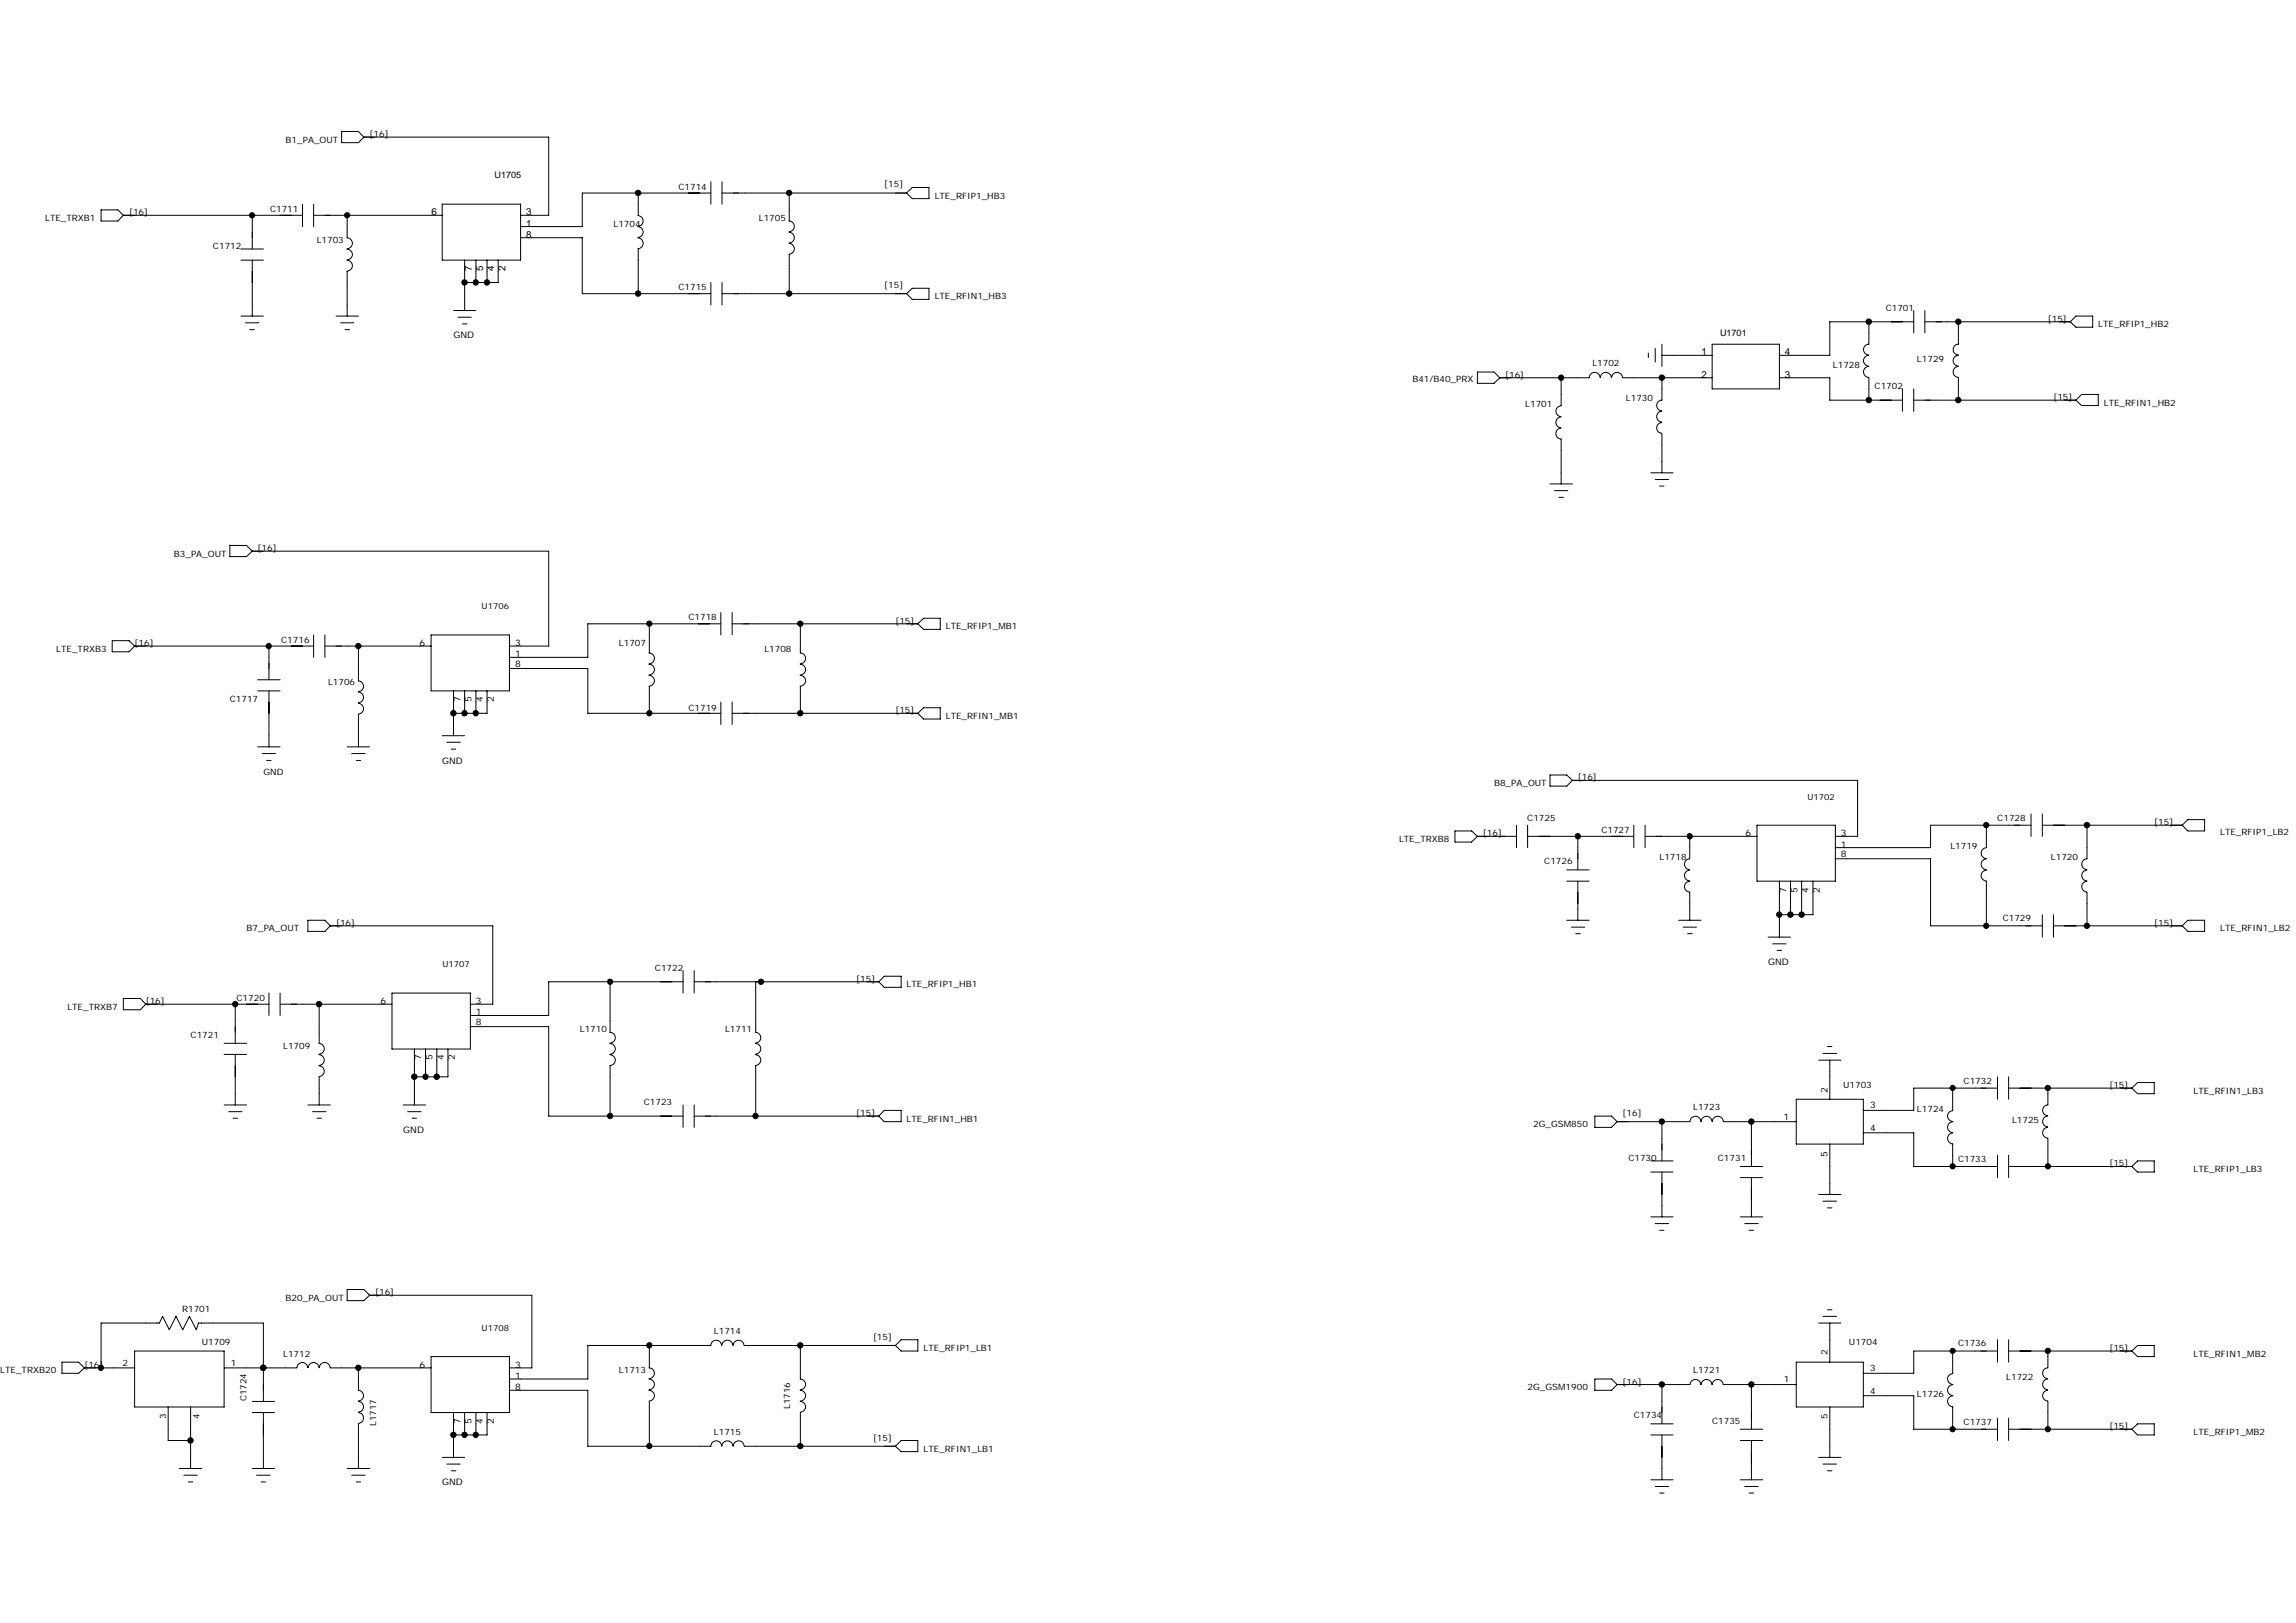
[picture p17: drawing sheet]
<svg xmlns="http://www.w3.org/2000/svg" width="297mm" height="210mm" viewBox="0 0 297 210" stroke-linecap="round" stroke-linejoin="round" font-family="sans-serif">
<defs><g id="words">
<g font-size="1.3">
<text x="55.8" y="27.9">6</text>
<text x="68.1" y="29.3">1</text>
<text x="68.1" y="27.9">3</text>
<text x="61" y="35.1" transform="rotate(-90 61 35.1)">7</text>
<text x="62.5" y="35.1" transform="rotate(-90 62.5 35.1)">5</text>
<text x="63.9" y="35.1" transform="rotate(-90 63.9 35.1)">4</text>
<text x="65.4" y="35.1" transform="rotate(-90 65.4 35.1)">2</text>
<text x="68.1" y="30.8">8</text>
<text x="220.1" y="46">1</text>
<text x="230.9" y="46">4</text>
<text x="220.1" y="48.9">2</text>
<text x="230.9" y="48.9">3</text>
</g>
<g font-size="1.2">
<text x="64" y="23.1">U1705</text>
<text x="58.7" y="43.8">GND</text>
<text x="222.5" y="43.5">U1701</text>
<text x="54.3" y="83.6">6</text>
<text x="66.7" y="83.6">3</text>
<text x="66.7" y="86.3">8</text>
<text x="66.7" y="85">1</text>
<text x="59.6" y="90.9" transform="rotate(-90 59.6 90.9)">7</text>
<text x="61" y="90.9" transform="rotate(-90 61 90.9)">5</text>
<text x="62.5" y="90.9" transform="rotate(-90 62.5 90.9)">4</text>
<text x="63.9" y="90.9" transform="rotate(-90 63.9 90.9)">2</text>
<text x="57.2" y="98.8">GND</text>
<text x="225.8" y="108.2">6</text>
<text x="238.2" y="110.8">8</text>
<text x="238.2" y="109.7">1</text>
<text x="238.2" y="108.2">3</text>
<text x="231.1" y="115.5" transform="rotate(-90 231.1 115.5)">7</text>
<text x="232.5" y="115.5" transform="rotate(-90 232.5 115.5)">5</text>
<text x="234" y="115.5" transform="rotate(-90 234 115.5)">4</text>
<text x="235.4" y="115.5" transform="rotate(-90 235.4 115.5)">2</text>
<text x="228.7" y="124.8">GND</text>
<text x="49.2" y="129.9">6</text>
<text x="61.6" y="131.4">1</text>
<text x="61.6" y="129.9">3</text>
<text x="54.5" y="137.2" transform="rotate(-90 54.5 137.2)">7</text>
<text x="55.9" y="137.2" transform="rotate(-90 55.9 137.2)">5</text>
<text x="57.4" y="137.2" transform="rotate(-90 57.4 137.2)">4</text>
<text x="58.8" y="137.2" transform="rotate(-90 58.8 137.2)">2</text>
<text x="61.6" y="132.6">8</text>
<text x="236.4" y="141.4" transform="rotate(-90 236.4 141.4)">2</text>
<text x="241.9" y="143.4">3</text>
<text x="52.2" y="146.6">GND</text>
<text x="230.7" y="144.8">1</text>
<text x="236.4" y="149.6" transform="rotate(-90 236.4 149.6)">5</text>
<text x="241.9" y="146.3">4</text>
<text x="54.3" y="177">6</text>
<text x="66.7" y="179.9">8</text>
<text x="66.7" y="178.4">1</text>
<text x="66.7" y="177">3</text>
<text x="59.6" y="184.2" transform="rotate(-90 59.6 184.2)">7</text>
<text x="61" y="184.2" transform="rotate(-90 61 184.2)">5</text>
<text x="62.5" y="184.2" transform="rotate(-90 62.5 184.2)">4</text>
<text x="63.9" y="184.2" transform="rotate(-90 63.9 184.2)">2</text>
<text x="57.2" y="192.1">GND</text>
</g>
<g font-size="1.1">
<text x="47.8" y="17.7">[16]</text>
<text x="37" y="18.5">B1_PA_OUT</text>
<text x="5.8" y="28.6">LTE_TRXB1</text>
<text x="16.7" y="27.9">[16]</text>
<text x="34.9" y="27.4">C1711</text>
<text x="79.4" y="29.3">L1704</text>
<text x="87.8" y="24.5">C1714</text>
<text x="98.2" y="28.6">L1705</text>
<text x="114.4" y="24.3">[15]</text>
<text x="120.9" y="25.7">LTE_RFIP1_HB3</text>
<text x="27.6" y="32.2">C1712</text>
<text x="41" y="31.5">L1703</text>
<text x="87.8" y="37.6">C1715</text>
<text x="114.4" y="37.3">[15]</text>
<text x="120.9" y="38.7">LTE_RFIN1_HB3</text>
<text x="244" y="40.2">C1701</text>
<text x="264.9" y="41.6">[15]</text>
<text x="206" y="47.4">L1702</text>
<text x="237.1" y="47.6">L1728</text>
<text x="248" y="46.8">L1729</text>
<text x="271.5" y="42.3">LTE_RFIP1_HB2</text>
<text x="182.7" y="49.4">B41/B40_PRX</text>
<text x="194.7" y="48.9">[16]</text>
<text x="197.3" y="52.6">L1701</text>
<text x="210.4" y="51.9">L1730</text>
<text x="242.5" y="50.3">C1702</text>
<text x="265.7" y="51.8">[15]</text>
<text x="272.2" y="52.5">LTE_RFIN1_HB2</text>
<text x="33.3" y="71.3">[16]</text>
<text x="22.5" y="72">B3_PA_OUT</text>
<text x="17.4" y="83.6">[16]</text>
<text x="36.4" y="83.2">C1716</text>
<text x="62.3" y="78.8">U1706</text>
<text x="80.1" y="83.6">L1707</text>
<text x="89.1" y="80.3">C1718</text>
<text x="115.8" y="80.7">[15]</text>
<text x="122.4" y="81.4">LTE_RFIP1_MB1</text>
<text x="7.3" y="84.3">LTE_TRXB3</text>
<text x="42.4" y="88.7">L1706</text>
<text x="98.9" y="84.3">L1708</text>
<text x="29.7" y="90.8">C1717</text>
<text x="89.1" y="92">C1719</text>
<text x="115.8" y="92.3">[15]</text>
<text x="122.4" y="93">LTE_RFIN1_MB1</text>
<text x="34.1" y="100.3">GND</text>
<text x="193.3" y="101.7">B8_PA_OUT</text>
<text x="204.1" y="101">[16]</text>
<text x="197.6" y="106.2">C1725</text>
<text x="207.2" y="107.8">C1727</text>
<text x="233.8" y="103.4">U1702</text>
<text x="258.4" y="106.2">C1728</text>
<text x="278.7" y="106.8">[15]</text>
<text x="181" y="108.9">LTE_TRXB8</text>
<text x="191.9" y="108.2">[16]</text>
<text x="199.8" y="111.8">C1726</text>
<text x="214.7" y="111.3">L1718</text>
<text x="252.3" y="109.8">L1719</text>
<text x="265.3" y="111.3">L1720</text>
<text x="287.2" y="108.1">LTE_RFIP1_LB2</text>
<text x="43.5" y="119.8">[16]</text>
<text x="259.1" y="119.2">C1729</text>
<text x="278.7" y="119.8">[15]</text>
<text x="31.9" y="120.5">B7_PA_OUT</text>
<text x="57.3" y="125.2">U1707</text>
<text x="84.7" y="125.6">C1722</text>
<text x="287.2" y="120.5">LTE_RFIN1_LB2</text>
<text x="8.7" y="130.6">LTE_TRXB7</text>
<text x="18.9" y="129.9">[16]</text>
<text x="30.6" y="129.5">C1720</text>
<text x="110.8" y="127">[15]</text>
<text x="117.3" y="127.7">LTE_RFIP1_HB1</text>
<text x="24.7" y="134.3">C1721</text>
<text x="36.6" y="135.7">L1709</text>
<text x="75" y="133.5">L1710</text>
<text x="93.8" y="133.5">L1711</text>
<text x="83.3" y="143">C1723</text>
<text x="219.1" y="143.7">L1723</text>
<text x="238.5" y="140.8">U1703</text>
<text x="248" y="143.8">L1724</text>
<text x="254" y="140.2">C1732</text>
<text x="272.9" y="140.8">[15]</text>
<text x="283.8" y="141.5">LTE_RFIN1_LB3</text>
<text x="110.8" y="144.4">[15]</text>
<text x="117.3" y="145.1">LTE_RFIN1_HB1</text>
<text x="198.3" y="145.9">2G_GSM850</text>
<text x="209.9" y="144.4">[16]</text>
<text x="260.3" y="145.3">L1725</text>
<text x="210.7" y="150.2">C1730</text>
<text x="222.2" y="150.2">C1731</text>
<text x="253.3" y="150.3">C1733</text>
<text x="272.9" y="150.9">[15]</text>
<text x="283.8" y="151.6">LTE_RFIP1_LB3</text>
<text x="48.5" y="167.6">[16]</text>
<text x="23.6" y="169.7">R1701</text>
<text x="37" y="168.3">B20_PA_OUT</text>
<text x="62.3" y="172.2">U1708</text>
<text x="92.4" y="172.6">L1714</text>
<text x="112.9" y="173.3">[15]</text>
<text x="0" y="177.7">LTE_TRXB20</text>
<text x="10.9" y="177">[16]</text>
<text x="15.8" y="176.7">2</text>
<text x="26.1" y="174.1">U1709</text>
<text x="29.9" y="176.7">1</text>
<text x="36.6" y="175.5">L1712</text>
<text x="80.1" y="177.7">L1713</text>
<text x="119.5" y="174.8">LTE_RFIP1_LB1</text>
<text x="197.6" y="179.9">2G_GSM1900</text>
<text x="209.9" y="179.1">[16]</text>
<text x="219.1" y="177.7">L1721</text>
<text x="230.8" y="178.9">1</text>
<text x="236.4" y="175.4" transform="rotate(-90 236.4 175.4)">2</text>
<text x="239.2" y="174.1">U1704</text>
<text x="241.9" y="177.4">3</text>
<text x="253.3" y="174.2">C1736</text>
<text x="259.6" y="178.5">L1722</text>
<text x="272.9" y="174.8">[15]</text>
<text x="283.8" y="175.5">LTE_RFIN1_MB2</text>
<text x="21.5" y="183.6" transform="rotate(-90 21.5 183.6)">3</text>
<text x="25.8" y="183.6" transform="rotate(-90 25.8 183.6)">4</text>
<text x="31.9" y="181.3" transform="rotate(-90 31.9 181.3)">C1724</text>
<text x="48.7" y="184.5" transform="rotate(-90 48.7 184.5)">L1717</text>
<text x="92.4" y="185.7">L1715</text>
<text x="102.2" y="182.3" transform="rotate(-90 102.2 182.3)">L1716</text>
<text x="211.4" y="183.5">C1734</text>
<text x="221.5" y="184.2">C1735</text>
<text x="236.4" y="183.6" transform="rotate(-90 236.4 183.6)">5</text>
<text x="241.9" y="180.3">4</text>
<text x="248" y="180.7">L1726</text>
<text x="254" y="184.3">C1737</text>
<text x="272.9" y="184.9">[15]</text>
<text x="283.8" y="185.7">LTE_RFIP1_MB2</text>
<text x="112.9" y="186.4">[15]</text>
<text x="119.5" y="187.8">LTE_RFIN1_LB1</text>
</g>
</g></defs>
<g fill="none" stroke="#000" stroke-width=".13">
<path d="M44.2 17h2.2l.7 .7-.7 .8h-2.2zM47.1 17.7h23.9v10.2h-3.7M13.1 27.2h2.2l.7 .7-.7 .7h-2.2zM16 27.9h23.1M31.2 32.2h2.9M31.2 33.7h2.9M32.6 27.9v4.3M32.6 33.7v7.2M39.1 26.4v2.9M40.6 27.9h16.6M40.6 26.4v2.9M44.9 30.8a.71 .71 0 0 1 .7 .7 .71 .71 0 0 1-.7 .7"/>
<path d="M44.9 32.2a.7 .7 0 0 1 .7 .7 .7 .7 0 0 1-.7 .7M44.9 33.7a.7 .7 0 0 1 .7 .7 .7 .7 0 0 1-.7 .7M44.9 27.9v2.9M44.9 35.1v5.8M57.2 26.4h10.1v7.3h-10.1zM60.1 33.7v6.5M61.6 33.7v2.9M63 33.7v2.9M64.4 33.7v2.9h-4.3M67.3 30.8h8v7.2h16.7M82.5 27.9a.69 .69 0 0 1 .7 .7 .69 .69 0 0 1-.7 .7M82.5 29.3a.69 .69 0 0 1 .7 .7 .69 .69 0 0 1-.7 .7"/>
<path d="M82.5 30.8a.7 .7 0 0 1 .7 .7 .7 .7 0 0 1-.7 .7M82.6 25v2.9M82.6 32.2v5.8M92 25h-16.7v4.3h-8M92 23.5v2.9M92 36.6v2.9M93.4 25h23.9M93.4 23.5v2.9M93.4 36.6v2.9M93.4 38h23.9M102.1 28.6a.69 .69 0 0 1 .7 .7 .69 .69 0 0 1-.7 .7M102.1 30.1a.69 .69 0 0 1 .7 .6 .69 .69 0 0 1-.7 .7"/>
<path d="M102.1 31.5a.69 .69 0 0 1 .7 .7 .69 .69 0 0 1-.7 .7M102.1 25v3.6M102.1 32.9v5.1M117.3 25l.7-.7h2.2v1.4h-2.2zM117.3 38l.7-.7h2.2v1.4h-2.2zM31.2 40.9h2.9M31.7 41.8h1.8M32.3 42.7h.6M43.5 40.9h2.9M44.1 41.8h1.7M44.6 42.7h.6M58.7 40.2h2.9"/>
<path d="M59.2 41h1.8M59.8 41.9h.6M191.1 48.1h2.2l.7 .8-.7 .7h-2.2zM194 48.9h11.6M201.9 55.4a.7 .7 0 0 0-.6 .7 .7 .7 0 0 0 .6 .7M201.9 54a.69 .69 0 0 0-.6 .6 .69 .69 0 0 0 .6 .7M201.9 52.5a.69 .69 0 0 0-.6 .7 .69 .69 0 0 0 .6 .7M202 48.9v3.6M202 56.8v5.8M205.6 48.9a.7 .7 0 0 1 .7-.7 .7 .7 0 0 1 .7 .7M207 48.9a.71 .71 0 0 1 .8-.7 .71 .71 0 0 1 .7 .7M208.5 48.9a.7 .7 0 0 1 .7-.7 .7 .7 0 0 1 .7 .7"/>
<path d="M209.9 48.9h11.6M213.3 45.7v.5M214.1 45.1v1.7M215 54.7a.69 .69 0 0 0-.7 .7 .69 .69 0 0 0 .7 .6M215 53.2a.69 .69 0 0 0-.7 .7 .69 .69 0 0 0 .7 .7M215 51.8a.69 .69 0 0 0-.7 .7 .69 .69 0 0 0 .7 .6M215 44.5v2.9M215 48.9v2.9M215 56.1v5.1M215 46h6.5M221.5 44.5h8.7v5.8h-8.7zM230.2 48.9h6.5v2.9h9.4"/>
<path d="M241.8 47.4a.71 .71 0 0 0-.7 .7 .71 .71 0 0 0 .7 .7M241.8 46a.7 .7 0 0 0-.7 .7 .7 .7 0 0 0 .7 .7M241.8 44.5a.7 .7 0 0 0-.7 .7 .7 .7 0 0 0 .7 .7M241.8 41.6v2.9M241.8 48.9v2.9M246.1 50.3v2.9M247.6 41.6h-10.9v4.4h-6.5M247.6 40.2v2.9M247.6 50.3v2.9M247.6 51.8h21M249 41.6h18.8M249 40.2v2.9"/>
<path d="M253.3 47.4a.7 .7 0 0 0-.6 .7 .7 .7 0 0 0 .6 .7M253.3 46a.69 .69 0 0 0-.6 .7 .69 .69 0 0 0 .6 .6M253.3 44.5a.69 .69 0 0 0-.6 .7 .69 .69 0 0 0 .6 .7M253.4 41.6v2.9M253.4 48.9v2.9M268.6 40.9h2.1v1.4h-2.1l-.8-.7zM269.3 51h2.2v1.5h-2.2l-.7-.7zM29.7 70.6h2.2l.7 .7-.7 .7h-2.2zM32.6 71.3h38.4v12.3h-5.1M93.3 79.2v2.9M94.7 79.2v2.9M200.5 62.6h2.9"/>
<path d="M201.1 63.5h1.7M201.7 64.3h.6M213.6 61.2h2.8M214.1 62h1.8M214.7 62.9h.6M14.5 82.9h2.2l.7 .7-.7 .7h-2.2zM17.4 83.6h23.2M33.3 87.9h2.9M33.3 89.4h2.9M33.3 96.6h2.9M33.9 97.5h1.7M34.5 98.4h.6"/>
<path d="M34.8 83.6v4.3M34.8 89.4v7.2M40.6 82.1v2.9M42 83.6h13.8M42 82.1v2.9M44.9 96.6h2.9M45.5 97.5h1.7M46.1 98.4h.5M46.4 88.1a.69 .69 0 0 1 .6 .7 .69 .69 0 0 1-.6 .7M46.4 89.5a.69 .69 0 0 1 .6 .7 .69 .69 0 0 1-.6 .7M46.4 91a.69 .69 0 0 1 .6 .7 .69 .69 0 0 1-.6 .7M46.4 83.6v4.5"/>
<path d="M46.4 92.4v4.2M55.8 82.1h10.1v7.3h-10.1zM57.2 95.2h2.9M57.8 96h1.7M58.4 96.9h.6M58.7 89.4v5.8M60.1 89.4v2.9M61.6 89.4v2.9M63 89.4v2.9h-4.3M65.9 86.5h10.1v5.8h17.3M84 84.5a.71 .71 0 0 1 .7 .7 .71 .71 0 0 1-.7 .7M84 85.9a.7 .7 0 0 1 .7 .7 .7 .7 0 0 1-.7 .7"/>
<path d="M84 87.4a.7 .7 0 0 1 .7 .7 .7 .7 0 0 1-.7 .7M84 80.7v3.8M84 88.8v3.5M93.3 80.7h-17.3v4.3h-10.1M93.3 90.8v2.9M94.7 80.7h24M94.7 90.8v2.9M94.7 92.3h24M103.5 85.9a.7 .7 0 0 1 .7 .7 .7 .7 0 0 1-.7 .7M103.5 87.4a.7 .7 0 0 1 .7 .7 .7 .7 0 0 1-.7 .7v3.5M103.5 80.7v3.8a.71 .71 0 0 1 .7 .7 .71 .71 0 0 1-.7 .7M118.7 80.7l.8-.7h2.1v1.4h-2.1z"/>
<path d="M118.7 92.3l.8-.7h2.1v1.4h-2.1zM39.8 119.1h2.2l.7 .7-.7 .7h-2.2zM42.7 119.8h21.1v10.1h-2.9M188.2 107.5h2.2l.7 .7-.7 .7h-2.2zM191.1 108.2h5.1M196.2 106.8v2.9M197.6 108.2h13.8M197.6 106.8v2.9M200.5 100.3h2.2l.7 .7-.7 .7h-2.2zM202.7 112.5h2.9M202.7 114h2.9M202.7 119.1h2.9"/>
<path d="M203.3 120h1.7M203.4 101h36.9v7.2h-2.9M204.1 108.2v4.3M204.1 114v5.1M211.4 106.8v2.9M212.8 108.2h14.5M212.8 106.8v2.9M217.2 119.1h2.9M217.8 120h1.7M218.6 114a.69 .69 0 0 0-.7 .7 .69 .69 0 0 0 .7 .7M218.6 112.6a.69 .69 0 0 0-.7 .7 .69 .69 0 0 0 .7 .7M218.6 111.1a.69 .69 0 0 0-.7 .7 .69 .69 0 0 0 .7 .7"/>
<path d="M218.6 108.2v2.9M218.6 115.4v3.7M227.3 106.8h10.1v7.2h-10.1zM230.2 114v7.2M231.6 114v4.3M233.1 114v4.3M234.5 114v4.3h-4.3M237.4 111.1h12.4v8.7h14.4M257 112.6a.7 .7 0 0 0-.7 .7 .7 .7 0 0 0 .7 .7M257 111.1a.7 .7 0 0 0-.7 .7 .7 .7 0 0 0 .7 .7M257 106.8v2.9a.7 .7 0 0 0-.7 .7 .7 .7 0 0 0 .7 .7M257 114v5.8"/>
<path d="M262.8 106.8h-13v2.9h-12.4M262.8 105.3v2.9M264.2 106.8h18.1M264.2 105.3v2.9M264.2 118.3v2.9M265.7 119.8h16.6M265.7 118.3v2.9M270 114a.69 .69 0 0 0-.7 .7 .69 .69 0 0 0 .7 .7M270 112.6a.69 .69 0 0 0-.7 .7 .69 .69 0 0 0 .7 .7M270 111.1a.69 .69 0 0 0-.7 .7 .69 .69 0 0 0 .7 .7M270 106.8v4.3M270 115.4v4.4"/>
<path d="M283 119.1h2.2v1.4h-2.2l-.7-.7zM283 106h2.2v1.5h-2.2l-.7-.7zM16 129.2h2.2l.7 .7-.7 .7h-2.2zM18.9 129.9h15.9M29 135h2.9M29 136.4h2.9M30.4 129.9v5.1M30.4 136.4v6.6M34.8 128.5v2.9M36.2 129.9h14.5M36.2 128.5v2.9M41.3 135a.69 .69 0 0 1 .6 .7 .69 .69 0 0 1-.6 .7"/>
<path d="M41.3 136.5a.69 .69 0 0 1 .6 .6 .69 .69 0 0 1-.6 .7M41.3 137.9a.69 .69 0 0 1 .6 .7 .69 .69 0 0 1-.6 .7M41.3 129.9v5.1M41.3 139.3v3.7M50.7 128.5h10.2v7.2h-10.2zM53.6 135.7v7.3M55.1 135.7v3.6M56.5 135.7v3.6M58 135.7v3.6h-4.4M60.9 132.8h10.1v11.6h17.4M78.9 133.6a.7 .7 0 0 1 .7 .7 .7 .7 0 0 1-.7 .7M78.9 135a.7 .7 0 0 1 .7 .7 .7 .7 0 0 1-.7 .7"/>
<path d="M78.9 136.5a.7 .7 0 0 1 .7 .7 .7 .7 0 0 1-.7 .7M78.9 127v6.5M78.9 137.9v6.5M88.4 127h-17.4v4.4h-10.1M88.4 125.6v2.9M89.8 127h23.9M89.8 125.6v2.9M97.7 133.6a.69 .69 0 0 1 .7 .6 .69 .69 0 0 1-.7 .7M97.7 135a.69 .69 0 0 1 .7 .7 .69 .69 0 0 1-.7 .7M97.7 136.5a.69 .69 0 0 1 .7 .6 .69 .69 0 0 1-.7 .7M97.8 127v6.5M97.8 137.9v6.5"/>
<path d="M114.4 126.3h2.2v1.4h-2.2l-.7-.7zM203.9 120.8h.5M218.3 120.8h.6M228.7 121.2h2.9M229.3 122.1h1.8M229.9 123h.6M235.3 137.2h2.9M235.8 136.3h1.8M236.4 135.4h.6M236.7 137.2v5M258.4 139.3v2.9M259.9 139.3v2.9"/>
<path d="M29 143h2.9M29.6 143.8h1.7M30.2 144.7h.5M39.8 143h2.9M40.4 143.8h1.8M41 144.7h.6M52.2 143h2.9M52.7 143.8h1.8M53.3 144.7h.6M88.4 143v2.9M89.8 143v2.9M89.8 144.4h23.9"/>
<path d="M114.4 143.7h2.2v1.4h-2.2l-.7-.7zM206.3 144.4h2.2l.7 .7-.7 .8h-2.2zM209.2 145.1h9.4M213.6 150.2h2.8M213.6 151.6h2.8M213.6 157.4h2.8M214.1 158.3h1.8M214.7 159.2h.6M215 145.1v5.1M215 151.6v5.8M218.6 145.1a.7 .7 0 0 1 .7-.7 .7 .7 0 0 1 .7 .7M220.1 145.1a.7 .7 0 0 1 .7-.7 .7 .7 0 0 1 .7 .7"/>
<path d="M221.5 145.1a.71 .71 0 0 1 .7-.7 .71 .71 0 0 1 .7 .7M223 145.1h9.4M225.1 150.9h2.9M225.1 152.4h2.9M225.1 157.4h2.9M225.7 158.3h1.8M226.3 159.2h.6M226.6 145.1v5.8M226.6 152.4v5M232.4 142.2h8.7v5.8h-8.7zM235.3 154.5h2.9M235.8 155.4h1.8"/>
<path d="M236.4 156.3h.6M236.7 148v6.5M241.1 146.6h6.5v4.3h10.8M252.6 140.8v2.9M252.6 148v2.9M252.6 146.6a.71 .71 0 0 0-.6 .7 .71 .71 0 0 0 .6 .7M252.6 145.1a.7 .7 0 0 0-.6 .7 .7 .7 0 0 0 .6 .7M252.6 143.7a.7 .7 0 0 0-.6 .7 .7 .7 0 0 0 .6 .7M258.4 149.5v2.9M258.4 140.8h-10.8v2.9h-6.5M259.9 149.5v2.9M259.9 140.8h15.9"/>
<path d="M259.9 150.9h15.9M264.9 145.9a.69 .69 0 0 0-.6 .6 .69 .69 0 0 0 .6 .7M264.9 144.4a.69 .69 0 0 0-.6 .7 .69 .69 0 0 0 .6 .7M264.9 143a.69 .69 0 0 0-.6 .6 .69 .69 0 0 0 .6 .7M264.9 140.8v2.2M264.9 147.3v3.6M275.8 150.9l.7-.7h2.2v1.4h-2.2zM275.8 140.8l.7-.7h2.2v1.4h-2.2zM8 176.2h2.2l.7 .8-.7 .7h-2.2zM10.9 177h6.5M13.1 177v-5.8h7.5l.4-.9 .9 1.7 .9-1.7 .8 1.7 .9-1.7 .9 1.7 .3-.8h8.4v10.1M17.4 174.8h11.6v7.2h-11.6z"/>
<path d="M29 177h9.4M38.4 177a.7 .7 0 0 1 .7-.7 .7 .7 0 0 1 .7 .7M39.9 177a.7 .7 0 0 1 .7-.7 .7 .7 0 0 1 .7 .7M41.3 177a.7 .7 0 0 1 .7-.7 .7 .7 0 0 1 .7 .7M42.7 177h13.1M44.9 166.8h2.2l.7 .8-.7 .7h-2.2zM46.4 179.9a.69 .69 0 0 1 .6 .7 .69 .69 0 0 1-.6 .7M46.4 177v2.9M47.8 167.6h21v9.4h-2.9M55.8 175.5h10.1v7.3h-10.1zM65.9 179.9h10.1v7.2h16a.7 .7 0 0 1 .7-.7 .7 .7 0 0 1 .7 .7M84 177a.7 .7 0 0 1 .7 .7 .7 .7 0 0 1-.7 .7"/>
<path d="M84 178.4a.7 .7 0 0 1 .7 .7 .7 .7 0 0 1-.7 .7M84 179.9a.7 .7 0 0 1 .7 .7 .7 .7 0 0 1-.7 .7M84 174.1v2.9M92 174.1a.69 .69 0 0 1 .7-.7 .69 .69 0 0 1 .6 .7M92 174.1h-16v4.3h-10.1M93.4 174.1a.7 .7 0 0 1 .7-.7 .7 .7 0 0 1 .7 .7M94.9 174.1a.69 .69 0 0 1 .7-.7 .69 .69 0 0 1 .6 .7M96.3 174.1h19.5M103.5 179.9a.7 .7 0 0 1 .7 .7 .7 .7 0 0 1-.7 .7M103.5 174.1v4.3a.7 .7 0 0 1 .7 .7 .7 .7 0 0 1-.7 .7M116.6 173.3h2.1v1.5h-2.1l-.8-.7zM206.3 178.4h2.2l.7 .7-.7 .8h-2.2z"/>
<path d="M209.2 179.1h9.4M215 179.1v5.1M218.6 179.1a.69 .69 0 0 1 .7-.6 .69 .69 0 0 1 .7 .6M220.1 179.1a.69 .69 0 0 1 .7-.6 .69 .69 0 0 1 .7 .6M221.5 179.1a.7 .7 0 0 1 .7-.6 .7 .7 0 0 1 .7 .6M223 179.1h9.4M226.6 179.1v5.8M232.4 176.2h8.7v5.8h-8.7zM235.3 171.2h2.9M235.8 170.3h1.8M236.4 169.5h.6M236.7 171.2v5"/>
<path d="M252.6 174.8v2.9M252.6 179.2a.7 .7 0 0 0-.6 .7 .7 .7 0 0 0 .6 .7M252.6 177.7a.7 .7 0 0 0-.6 .7 .7 .7 0 0 0 .6 .7M258.4 174.8h-10.8v2.9h-6.5M258.4 173.3v2.9M259.9 174.8h15.9M259.9 173.3v2.9M264.9 179.9a.69 .69 0 0 0-.6 .7 .69 .69 0 0 0 .6 .7M264.9 178.4a.69 .69 0 0 0-.6 .7 .69 .69 0 0 0 .6 .7M264.9 177a.69 .69 0 0 0-.6 .7 .69 .69 0 0 0 .6 .7M264.9 174.8v2.2M275.8 174.8l.7-.7h2.2v1.4h-2.2z"/>
<path d="M21.8 182v4.4h2.9M23.2 190h2.9M23.8 190.9h1.7M24.4 191.7h.6M24.7 182v8M32.6 181.3h2.9M32.6 182.8h2.9M32.6 190h2.9M33.2 190.9h1.7M33.8 191.7h.6M34.1 182.8v7.2M44.9 190h2.9"/>
<path d="M45.5 190.9h1.7M46.1 191.7h.5M46.4 181.3a.69 .69 0 0 1 .6 .7 .69 .69 0 0 1-.6 .7M46.4 182.8a.7 .7 0 0 1 .6 .7 .7 .7 0 0 1-.6 .6M46.4 184.2v5.8M57.2 188.6h2.9M57.8 189.4h1.7M58.4 190.3h.6M58.7 182.8v5.8M60.1 182.8v2.9M61.6 182.8v2.9M63 182.8v2.9h-4.3"/>
<path d="M84 181.3v5.8M93.4 187.1a.71 .71 0 0 1 .7-.7 .71 .71 0 0 1 .7 .7M94.9 187.1a.7 .7 0 0 1 .7-.7 .7 .7 0 0 1 .7 .7M96.3 187.1h19.5M103.5 181.3a.7 .7 0 0 1 .7 .7 .7 .7 0 0 1-.7 .7M103.5 182.8v4.3M116.6 186.4h2.1v1.4h-2.1l-.8-.7zM213.6 184.2h2.8M213.6 185.7h2.8M213.6 191.5h2.8M214.1 192.3h1.8M214.7 193.2h.6"/>
<path d="M215 185.7v5.8M225.1 184.9h2.9M225.1 186.4h2.9M225.1 191.5h2.9M225.7 192.3h1.8M226.3 193.2h.6M226.6 186.4v5.1M235.3 188.6h2.9M235.8 189.4h1.8M236.4 190.3h.6M236.7 182v6.6M241.1 180.6h6.5v4.3h10.8"/>
<path d="M252.6 180.6a.71 .71 0 0 0-.6 .7 .71 .71 0 0 0 .6 .7v2.9M258.4 183.5v2.9M259.9 183.5v2.9M259.9 184.9h15.9M264.9 181.3v3.6M275.8 184.9l.7-.7h2.2v1.5h-2.2z"/>
</g>
<g fill="#000" stroke="#000" stroke-width=".13">
<circle cx="32.6" cy="27.9" r=".34"/>
<circle cx="44.9" cy="27.9" r=".34"/>
<circle cx="60.1" cy="36.5" r=".35"/>
<circle cx="61.5" cy="36.5" r=".34"/>
<circle cx="63" cy="36.5" r=".35"/>
<circle cx="82.6" cy="38" r=".35"/>
<circle cx="82.6" cy="25" r=".35"/>
<circle cx="102.1" cy="38" r=".35"/>
<circle cx="102.1" cy="25" r=".35"/>
<circle cx="202" cy="48.9" r=".34"/>
<circle cx="215" cy="48.9" r=".35"/>
<circle cx="241.8" cy="41.6" r=".35"/>
<circle cx="241.8" cy="51.8" r=".35"/>
<circle cx="253.3" cy="41.6" r=".35"/>
<circle cx="253.3" cy="51.8" r=".35"/>
<circle cx="34.8" cy="83.6" r=".34"/>
<circle cx="46.4" cy="83.6" r=".35"/>
<circle cx="58.7" cy="92.3" r=".35"/>
<circle cx="60.1" cy="92.3" r=".35"/>
<circle cx="61.5" cy="92.3" r=".34"/>
<circle cx="84" cy="92.3" r=".34"/>
<circle cx="84" cy="80.7" r=".34"/>
<circle cx="103.5" cy="92.3" r=".35"/>
<circle cx="103.5" cy="80.7" r=".35"/>
<circle cx="204.1" cy="108.2" r=".34"/>
<circle cx="218.6" cy="108.2" r=".34"/>
<circle cx="230.2" cy="118.3" r=".34"/>
<circle cx="231.6" cy="118.3" r=".35"/>
<circle cx="233.1" cy="118.3" r=".34"/>
<circle cx="257" cy="106.8" r=".34"/>
<circle cx="257" cy="119.8" r=".34"/>
<circle cx="270" cy="106.8" r=".35"/>
<circle cx="270" cy="119.8" r=".35"/>
<circle cx="30.4" cy="129.9" r=".34"/>
<circle cx="41.3" cy="129.9" r=".35"/>
<circle cx="53.6" cy="139.3" r=".35"/>
<circle cx="55" cy="139.3" r=".34"/>
<circle cx="56.5" cy="139.3" r=".35"/>
<circle cx="78.9" cy="127" r=".34"/>
<circle cx="98.5" cy="127" r=".35"/>
<circle cx="78.9" cy="144.4" r=".34"/>
<circle cx="97.7" cy="144.4" r=".34"/>
<circle cx="215" cy="145.1" r=".35"/>
<circle cx="226.6" cy="145.1" r=".35"/>
<circle cx="252.6" cy="150.9" r=".34"/>
<circle cx="252.6" cy="140.8" r=".34"/>
<circle cx="264.9" cy="150.9" r=".34"/>
<circle cx="264.9" cy="140.8" r=".34"/>
<circle cx="13.1" cy="177" r=".34"/>
<circle cx="34.1" cy="177" r=".35"/>
<circle cx="46.4" cy="177" r=".35"/>
<circle cx="84" cy="174.1" r=".34"/>
<circle cx="103.5" cy="174.1" r=".35"/>
<circle cx="215" cy="179.1" r=".35"/>
<circle cx="226.6" cy="179.1" r=".35"/>
<circle cx="252.6" cy="174.8" r=".34"/>
<circle cx="264.9" cy="174.8" r=".34"/>
<circle cx="24.6" cy="186.4" r=".35"/>
<circle cx="58.7" cy="185.6" r=".35"/>
<circle cx="60.1" cy="185.6" r=".35"/>
<circle cx="61.5" cy="185.6" r=".34"/>
<circle cx="84" cy="187.1" r=".34"/>
<circle cx="103.5" cy="187.1" r=".35"/>
<circle cx="252.6" cy="184.9" r=".34"/>
<circle cx="264.9" cy="184.9" r=".34"/>
</g>
<use href="#words"/>
</svg>
